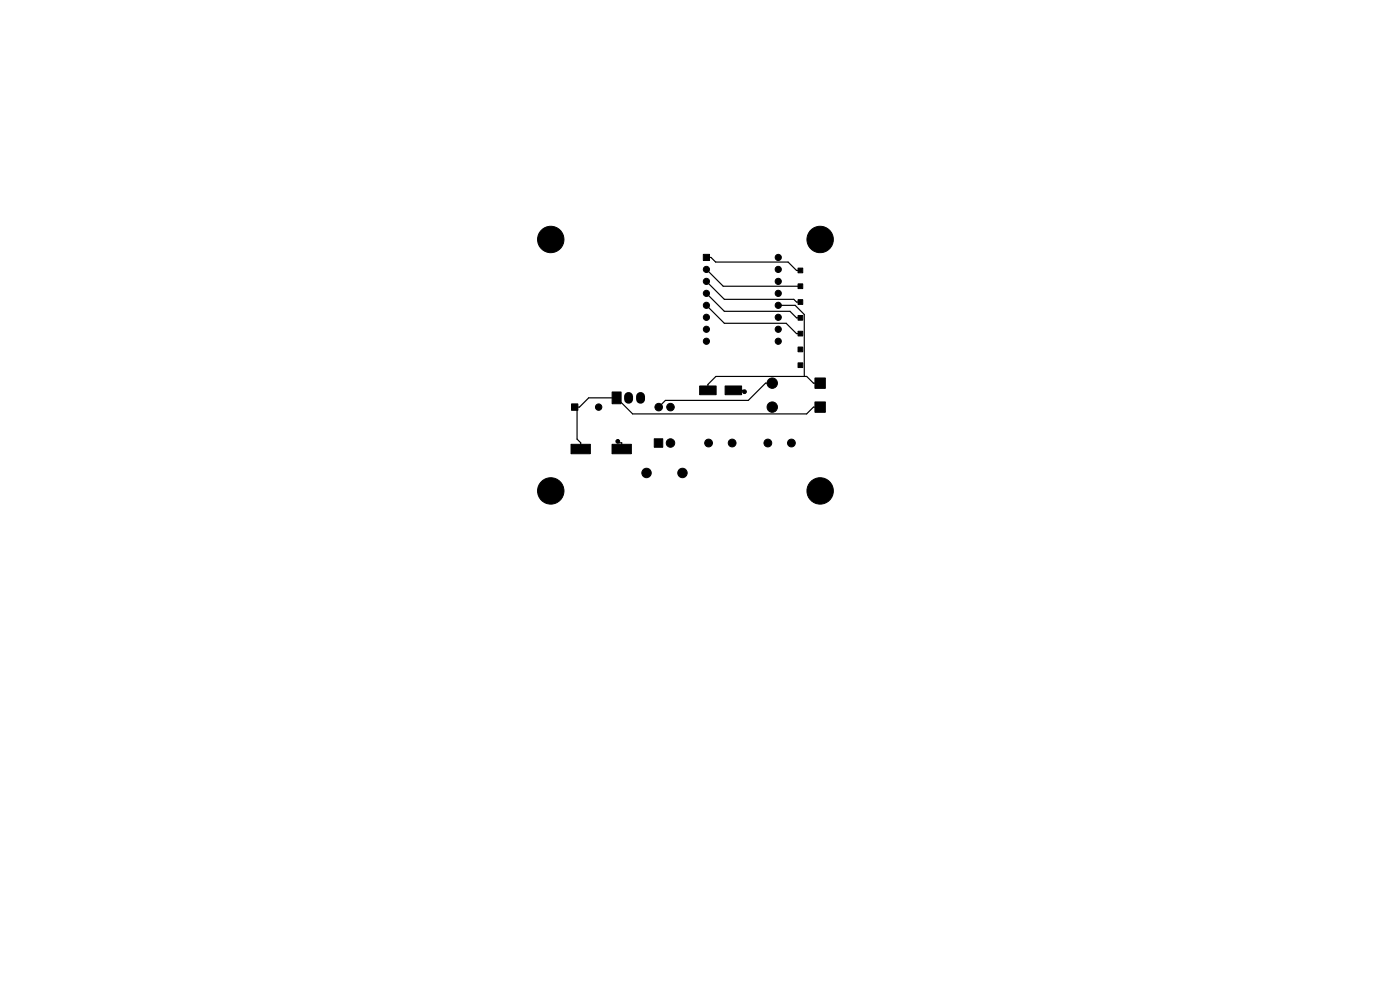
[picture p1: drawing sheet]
<svg xmlns="http://www.w3.org/2000/svg" width="297mm" height="210mm" viewBox="0 0 297 210" stroke-linecap="round" stroke-linejoin="round" font-family="sans-serif">
<g fill="#000" stroke="#000" stroke-width=".21">
<path d="M149.2 54h1.3v1.3h-1.3zM169.3 56.9h1v1h-1zM169.3 66.9h1v1h-1zM169.3 60.2h1v1h-1zM169.3 73.6h1v1h-1zM169.3 77h1v1h-1zM169.3 63.6h1v1h-1zM169.3 70.3h1v1h-1zM121.2 85.7h1.4v1.3h-1.4zM121.1 94.3h4.1v2h-4.1zM129.9 83.1h1.9v2.5h-1.9zM129.8 94.3h4.1v2h-4.1z"/>
<path d="M138.8 93.1h1.8v1.8h-1.8zM148.4 81.9h3.5v1.8h-3.5zM153.8 81.9h3.5v1.8h-3.5zM172.9 85.3h2.2v2.2h-2.2zM172.9 80.2h2.2v2.2h-2.2z"/>
<circle cx="116.8" cy="50.8" r="2.8"/>
<circle cx="149.9" cy="57.1" r=".65"/>
<circle cx="149.9" cy="59.7" r=".65"/>
<circle cx="165.1" cy="57.1" r=".65"/>
<circle cx="165.1" cy="59.7" r=".65"/>
<circle cx="165.1" cy="54.6" r=".65"/>
<circle cx="174" cy="50.8" r="2.8"/>
<circle cx="149.9" cy="67.3" r=".65"/>
<circle cx="149.9" cy="64.8" r=".65"/>
<circle cx="149.9" cy="62.2" r=".65"/>
<circle cx="149.9" cy="69.8" r=".65"/>
<circle cx="149.9" cy="72.4" r=".65"/>
<circle cx="165.1" cy="69.8" r=".65"/>
<circle cx="165.1" cy="62.2" r=".65"/>
<circle cx="165.1" cy="72.4" r=".65"/>
<circle cx="165.1" cy="67.3" r=".65"/>
<circle cx="165.1" cy="64.8" r=".65"/>
<circle cx="127" cy="86.4" r=".68"/>
<circle cx="131.1" cy="93.6" r=".4"/>
<circle cx="139.7" cy="86.4" r=".8"/>
<circle cx="142.2" cy="86.4" r=".8"/>
<circle cx="142.2" cy="94" r=".9"/>
<circle cx="150.3" cy="94" r=".82"/>
<circle cx="155.3" cy="94" r=".82"/>
<circle cx="157.9" cy="83.1" r=".4"/>
<circle cx="162.9" cy="94" r=".82"/>
<circle cx="163.8" cy="81.3" r="1.1"/>
<circle cx="163.8" cy="86.4" r="1.1"/>
<circle cx="167.9" cy="94" r=".82"/>
<circle cx="116.8" cy="104.1" r="2.8"/>
<circle cx="137.2" cy="100.3" r="1"/>
<circle cx="144.8" cy="100.3" r="1"/>
<circle cx="174" cy="104.1" r="2.8"/>
</g>
<path d="M133.3 84.1v.6M135.9 84.1v.6" fill="none" stroke="#000" stroke-width="1.9"/>
<path d="M149.9 54.6h.9l1 1h15.4l1.8 1.8h.8M149.9 57.2l3.5 3.5h16.4M149.9 59.7l3.8 3.8h14.7l.6 .6h.8M149.9 62.2l3.8 3.8h13.9l1.4 1.4h.8M149.9 64.8l3.8 3.8h13.1l2.2 2.2h.8M165.1 64.8h3.6l1.9 1.9v13.2M121.9 86.4h1l2-2h5.9l3.4 3.4h36.9l1.5-1.4h1.4M122.4 86.4v6.8l.8 .7v1.4M131.1 93.6l.3 .3h.5v1.4M155.6 82.8h2.1l.2 .3M163.8 81.3h-1.4l-3.7 3.6h-17.5l-1.5 1.5M174 81.3h-1.4l-1.5-1.4h-19.2l-1.7 1.7v1.2" fill="none" stroke="#000" stroke-width=".25"/>
</svg>
